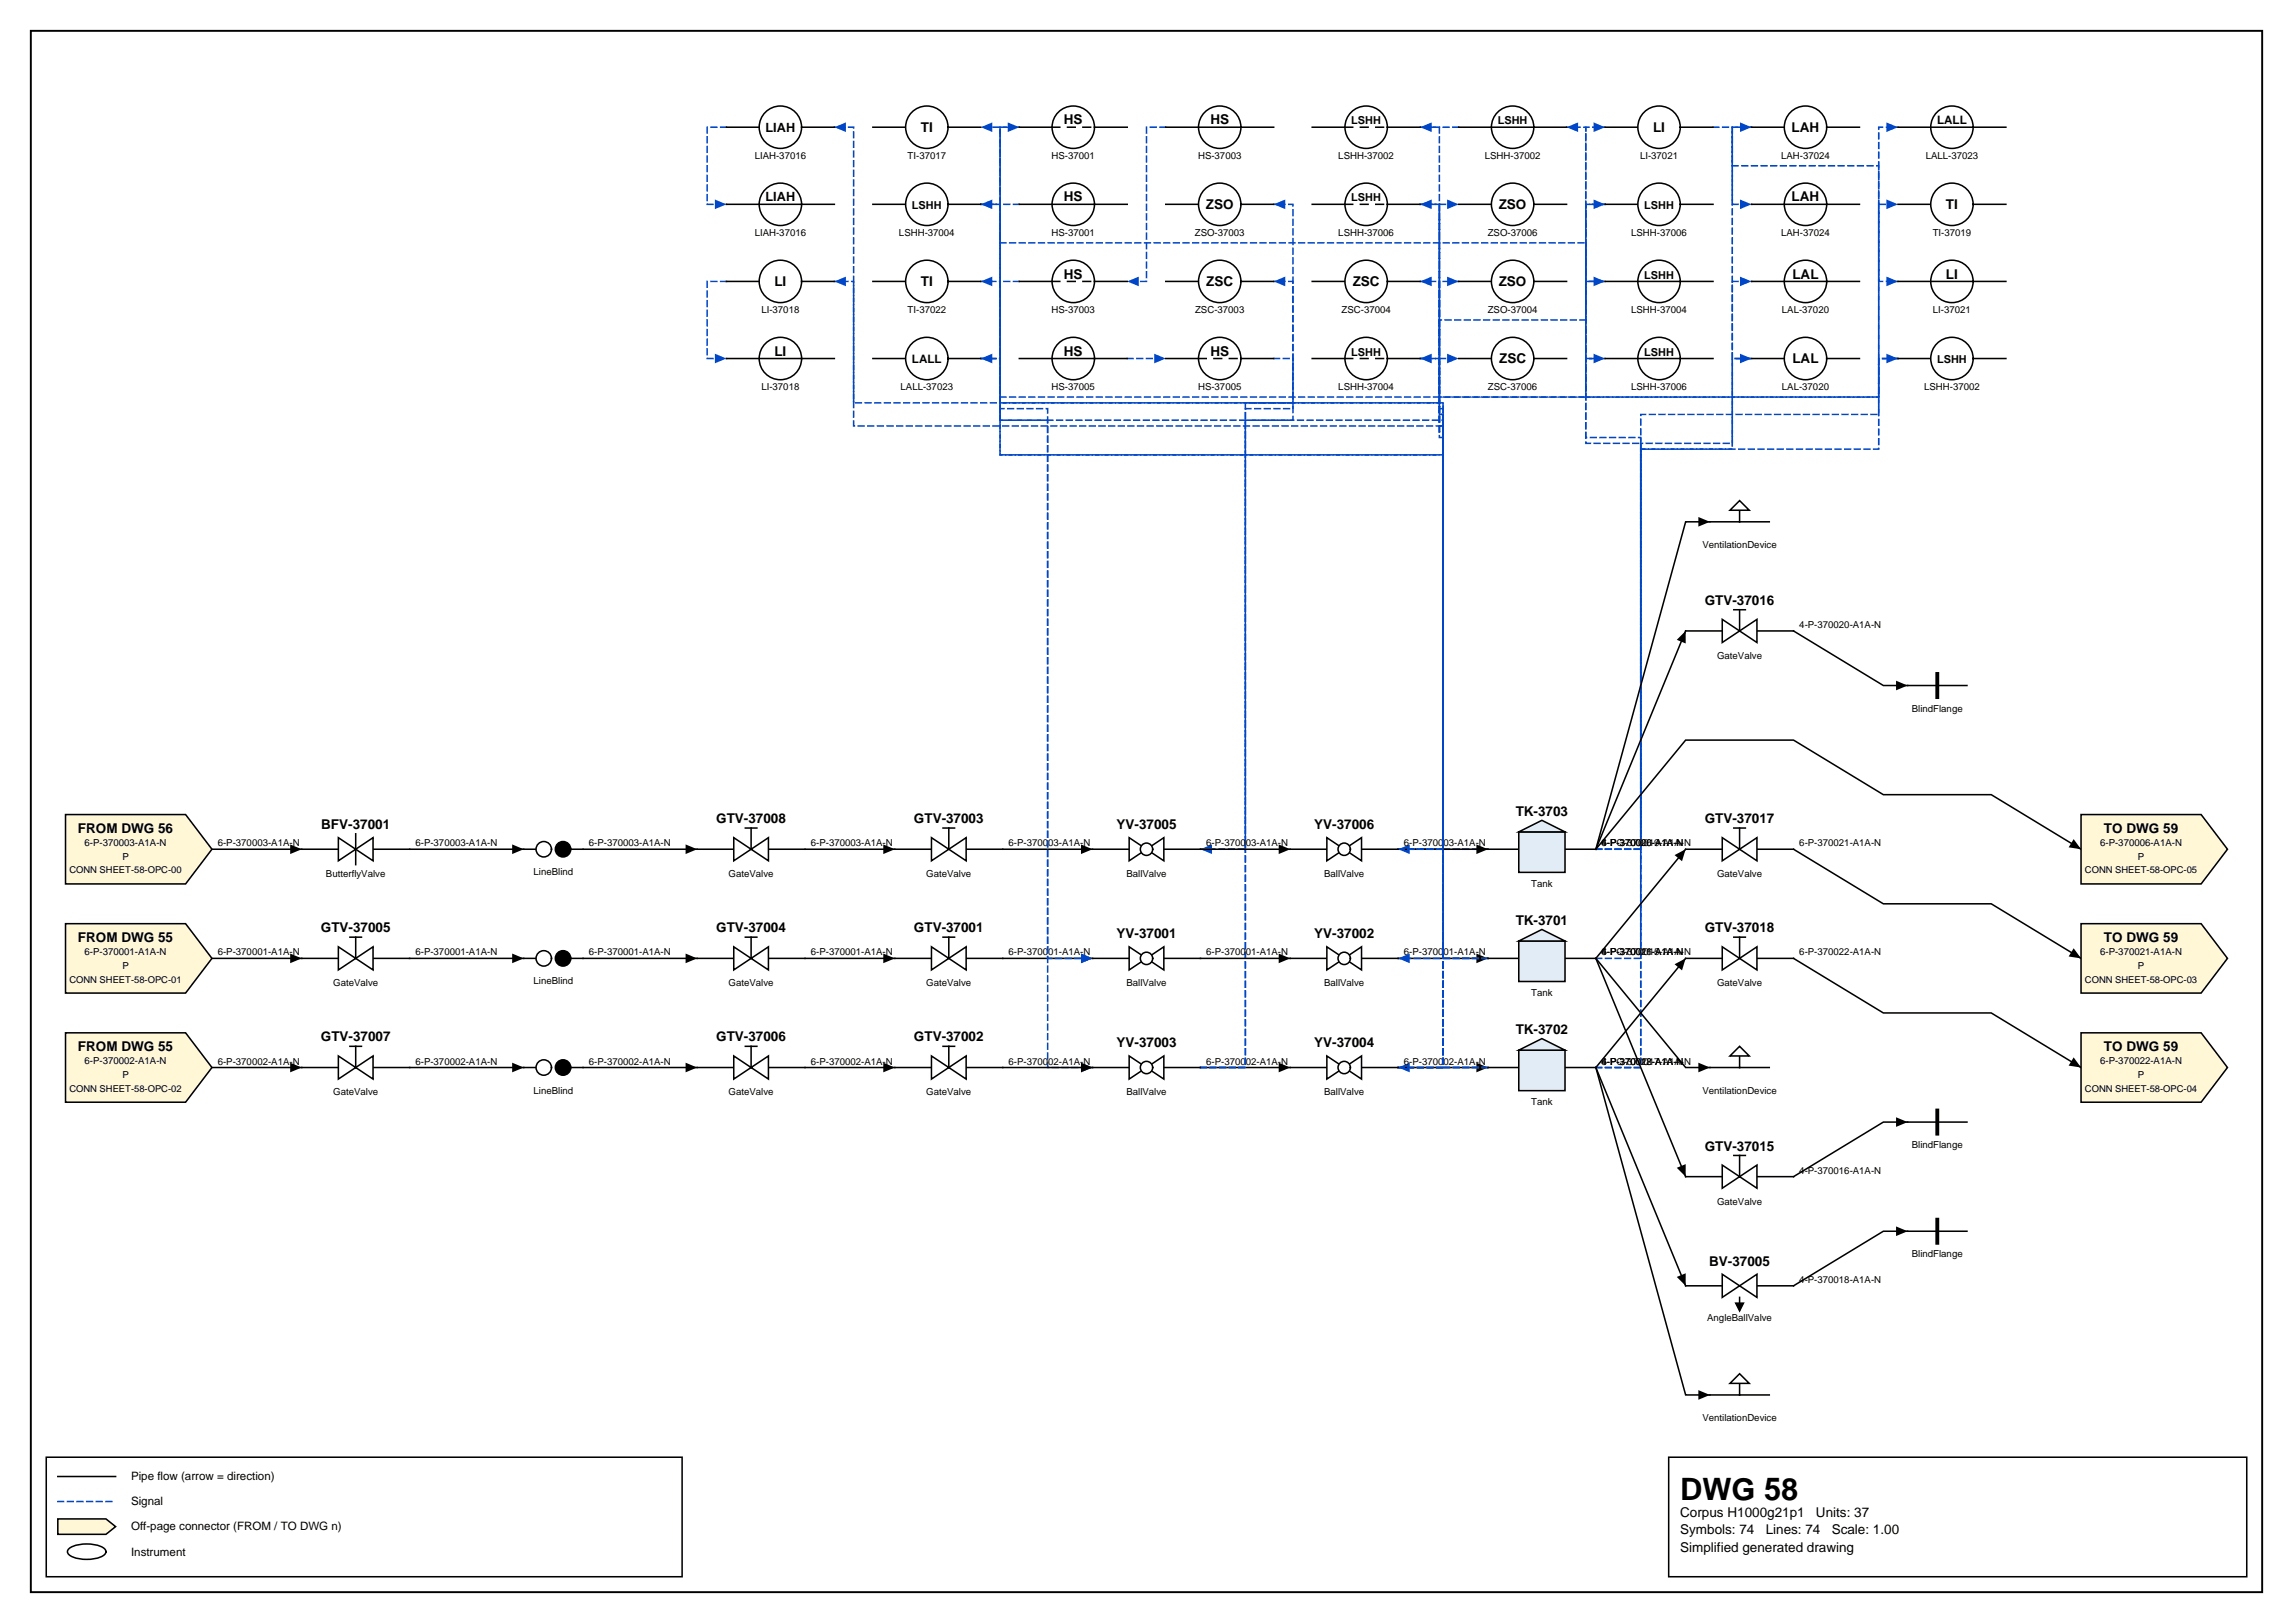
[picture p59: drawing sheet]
<svg xmlns="http://www.w3.org/2000/svg" width="420mm" height="297mm" viewBox="0 0 420 297" stroke-linecap="round" stroke-linejoin="round" font-family="sans-serif">
<defs><g id="words">
<text font-size="5.6" x="307.6" y="274.5">DWG 58</text>
<g font-size="2.5">
<text x="194.8" y="22.8">HS</text>
<text x="221.6" y="22.8">HS</text>
<text x="168.6" y="24.1">TI</text>
<text x="302.6" y="24.1">LI</text>
<text x="328" y="24.1">LAH</text>
<text x="194.8" y="36.9">HS</text>
<text x="220.8" y="38.3">ZSO</text>
<text x="274.4" y="38.3">ZSO</text>
<text x="328" y="36.9">LAH</text>
<text x="356.3" y="38.3">TI</text>
<text x="141.8" y="52.4">LI</text>
<text x="168.6" y="52.4">TI</text>
<text x="194.8" y="51">HS</text>
<text x="220.8" y="52.4">ZSC</text>
<text x="247.6" y="52.4">ZSC</text>
<text x="274.4" y="52.4">ZSO</text>
<text x="328.2" y="51">LAL</text>
<text x="356.3" y="51">LI</text>
<text x="141.8" y="65.1">LI</text>
<text x="194.8" y="65.1">HS</text>
<text x="221.6" y="65.1">HS</text>
<text x="274.5" y="66.5">ZSC</text>
<text x="328.2" y="66.5">LAL</text>
<text x="312.1" y="110.7">GTV-37016</text>
<text x="277.5" y="149.3">TK-3703</text>
<text x="14.3" y="152.5">FROM DWG 56</text>
<text x="58.8" y="151.7">BFV-37001</text>
<text x="131.1" y="150.7">GTV-37008</text>
<text x="167.3" y="150.7">GTV-37003</text>
<text x="204.4" y="151.7">YV-37005</text>
<text x="240.6" y="151.7">YV-37006</text>
<text x="312.1" y="150.7">GTV-37017</text>
<text x="385.2" y="152.5">TO DWG 59</text>
<text x="14.3" y="172.5">FROM DWG 55</text>
<text x="58.7" y="170.6">GTV-37005</text>
<text x="131.1" y="170.6">GTV-37004</text>
<text x="167.3" y="170.6">GTV-37001</text>
<text x="204.4" y="171.7">YV-37001</text>
<text x="240.6" y="171.7">YV-37002</text>
<text x="277.5" y="169.2">TK-3701</text>
<text x="312.1" y="170.6">GTV-37018</text>
<text x="385.2" y="172.5">TO DWG 59</text>
<text x="58.7" y="190.6">GTV-37007</text>
<text x="131.1" y="190.6">GTV-37006</text>
<text x="167.3" y="190.6">GTV-37002</text>
<text x="204.4" y="191.7">YV-37003</text>
<text x="240.6" y="191.7">YV-37004</text>
<text x="277.5" y="189.2">TK-3702</text>
<text x="14.3" y="192.4">FROM DWG 55</text>
<text x="385.2" y="192.4">TO DWG 59</text>
<text x="312.1" y="210.6">GTV-37015</text>
<text x="312.9" y="231.6">BV-37005</text>
<text x="307.6" y="277.6">Corpus H1000g21p1</text>
<text x="307.6" y="280.8">Symbols: 74</text>
<text x="323.3" y="280.8">Lines: 74</text>
<text x="332.5" y="277.6">Units: 37</text>
<text x="335.3" y="280.8">Scale: 1.00</text>
<text x="307.6" y="284">Simplified generated drawing</text>
</g>
<g font-size="2.3">
<text x="140.2" y="24.1">LIAH</text>
<text x="140.2" y="36.9">LIAH</text>
</g>
<g font-size="2.1">
<text x="354.6" y="22.8">LALL</text>
<text x="167" y="66.5">LALL</text>
<text x="24" y="270.9">Pipe flow (arrow = direction)</text>
<text x="24" y="275.5">Signal</text>
<text x="24" y="280.1">Off-page connector (FROM / TO DWG n)</text>
<text x="24" y="284.7">Instrument</text>
</g>
<g font-size="2">
<text x="247.4" y="22.8">LSHH</text>
<text x="274.2" y="22.8">LSHH</text>
<text x="167" y="38.3">LSHH</text>
<text x="247.4" y="36.9">LSHH</text>
<text x="301" y="38.3">LSHH</text>
<text x="301" y="51">LSHH</text>
<text x="247.4" y="65.1">LSHH</text>
<text x="301" y="65.1">LSHH</text>
<text x="354.6" y="66.5">LSHH</text>
</g>
<g font-size="1.8">
<text x="138.2" y="29.1">LIAH-37016</text>
<text x="166.2" y="29.1">TI-37017</text>
<text x="192.5" y="29.1">HS-37001</text>
<text x="219.3" y="29.1">HS-37003</text>
<text x="245" y="29.1">LSHH-37002</text>
<text x="271.8" y="29.1">LSHH-37002</text>
<text x="300.3" y="29.1">LI-37021</text>
<text x="326.1" y="29.1">LAH-37024</text>
<text x="352.6" y="29.1">LALL-37023</text>
<text x="138.2" y="43.2">LIAH-37016</text>
<text x="164.6" y="43.2">LSHH-37004</text>
<text x="192.5" y="43.2">HS-37001</text>
<text x="218.8" y="43.2">ZSO-37003</text>
<text x="245" y="43.2">LSHH-37006</text>
<text x="272.4" y="43.2">ZSO-37006</text>
<text x="298.6" y="43.2">LSHH-37006</text>
<text x="326.1" y="43.2">LAH-37024</text>
<text x="353.8" y="43.2">TI-37019</text>
<text x="139.4" y="57.3">LI-37018</text>
<text x="166.2" y="57.3">TI-37022</text>
<text x="192.5" y="57.3">HS-37003</text>
<text x="218.8" y="57.3">ZSC-37003</text>
<text x="245.6" y="57.3">ZSC-37004</text>
<text x="272.4" y="57.3">ZSO-37004</text>
<text x="298.6" y="57.3">LSHH-37004</text>
<text x="326.2" y="57.3">LAL-37020</text>
<text x="353.9" y="57.3">LI-37021</text>
<text x="139.4" y="71.4">LI-37018</text>
<text x="164.9" y="71.4">LALL-37023</text>
<text x="192.5" y="71.4">HS-37005</text>
<text x="219.3" y="71.4">HS-37005</text>
<text x="245" y="71.4">LSHH-37004</text>
<text x="272.4" y="71.4">ZSC-37006</text>
<text x="298.6" y="71.4">LSHH-37006</text>
<text x="326.2" y="71.4">LAL-37020</text>
<text x="352.3" y="71.4">LSHH-37002</text>
<text x="311.7" y="100.3">VentilationDevice</text>
<text x="329.4" y="114.9">4-P-370020-A1A-N</text>
<text x="314.4" y="120.6">GateValve</text>
<text x="350" y="130.2">BlindFlange</text>
<text x="15.5" y="154.8">6-P-370003-A1A-N</text>
<text x="39.9" y="154.9">6-P-370003-A1A-N</text>
<text x="76.1" y="154.9">6-P-370003-A1A-N</text>
<text x="107.8" y="154.9">6-P-370003-A1A-N</text>
<text x="148.4" y="154.9">6-P-370003-A1A-N</text>
<text x="184.6" y="154.9">6-P-370003-A1A-N</text>
<text x="220.8" y="154.9">6-P-370003-A1A-N</text>
<text x="257" y="154.9">6-P-370003-A1A-N</text>
<text x="293.2" y="154.9">4-PG-370019-A1A-N</text>
<text x="293.2" y="154.9">6-P-370006-A1A-N</text>
<text x="293.2" y="154.9">4-P-370020-A1A-N</text>
<text x="329.4" y="154.9">6-P-370021-A1A-N</text>
<text x="384.5" y="154.8">6-P-370006-A1A-N</text>
<text x="22.4" y="157.3">P</text>
<text x="59.7" y="160.5">ButterflyValve</text>
<text x="97.7" y="160.2">LineBlind</text>
<text x="133.4" y="160.5">GateValve</text>
<text x="169.6" y="160.5">GateValve</text>
<text x="206.2" y="160.5">BallValve</text>
<text x="242.4" y="160.5">BallValve</text>
<text x="314.4" y="160.5">GateValve</text>
<text x="391.4" y="157.3">P</text>
<text x="280.3" y="162.3">Tank</text>
<text x="15.5" y="174.7">6-P-370001-A1A-N</text>
<text x="22.4" y="177.3">P</text>
<text x="39.9" y="174.9">6-P-370001-A1A-N</text>
<text x="76.1" y="174.9">6-P-370001-A1A-N</text>
<text x="107.8" y="174.9">6-P-370001-A1A-N</text>
<text x="148.4" y="174.9">6-P-370001-A1A-N</text>
<text x="184.6" y="174.9">6-P-370001-A1A-N</text>
<text x="220.8" y="174.9">6-P-370001-A1A-N</text>
<text x="257" y="174.9">6-P-370001-A1A-N</text>
<text x="293.2" y="174.9">4-PG-370015-A1A-N</text>
<text x="293.2" y="174.9">4-P-370016-A1A-N</text>
<text x="293.2" y="174.9">6-P-370021-A1A-N</text>
<text x="329.4" y="174.9">6-P-370022-A1A-N</text>
<text x="384.5" y="174.7">6-P-370021-A1A-N</text>
<text x="391.4" y="177.3">P</text>
<text x="61" y="180.5">GateValve</text>
<text x="97.7" y="180.2">LineBlind</text>
<text x="133.4" y="180.5">GateValve</text>
<text x="169.6" y="180.5">GateValve</text>
<text x="206.2" y="180.5">BallValve</text>
<text x="242.4" y="180.5">BallValve</text>
<text x="280.3" y="182.3">Tank</text>
<text x="314.4" y="180.5">GateValve</text>
<text x="15.5" y="194.7">6-P-370002-A1A-N</text>
<text x="22.4" y="197.3">P</text>
<text x="39.9" y="194.8">6-P-370002-A1A-N</text>
<text x="76.1" y="194.8">6-P-370002-A1A-N</text>
<text x="107.8" y="194.8">6-P-370002-A1A-N</text>
<text x="148.4" y="194.8">6-P-370002-A1A-N</text>
<text x="184.6" y="194.8">6-P-370002-A1A-N</text>
<text x="220.8" y="194.8">6-P-370002-A1A-N</text>
<text x="257" y="194.8">6-P-370002-A1A-N</text>
<text x="293.2" y="194.8">4-PG-370017-A1A-N</text>
<text x="293.2" y="194.8">6-P-370022-A1A-N</text>
<text x="293.2" y="194.8">4-P-370018-A1A-N</text>
<text x="384.5" y="194.7">6-P-370022-A1A-N</text>
<text x="391.4" y="197.3">P</text>
<text x="61" y="200.5">GateValve</text>
<text x="97.7" y="200.1">LineBlind</text>
<text x="133.4" y="200.5">GateValve</text>
<text x="169.6" y="200.5">GateValve</text>
<text x="206.2" y="200.5">BallValve</text>
<text x="242.4" y="200.5">BallValve</text>
<text x="280.3" y="202.3">Tank</text>
<text x="311.7" y="200.1">VentilationDevice</text>
<text x="329.4" y="214.8">4-P-370016-A1A-N</text>
<text x="350" y="210.1">BlindFlange</text>
<text x="314.4" y="220.5">GateValve</text>
<text x="350" y="230.1">BlindFlange</text>
<text x="329.4" y="234.8">4-P-370018-A1A-N</text>
<text x="312.6" y="241.9">AngleBallValve</text>
<text x="311.7" y="260.1">VentilationDevice</text>
</g>
<g font-size="1.7">
<text x="12.7" y="159.9">CONN SHEET-58-OPC-00</text>
<text x="381.7" y="159.9">CONN SHEET-58-OPC-05</text>
<text x="12.7" y="179.8">CONN SHEET-58-OPC-01</text>
<text x="381.7" y="179.8">CONN SHEET-58-OPC-03</text>
<text x="12.7" y="199.8">CONN SHEET-58-OPC-02</text>
<text x="381.7" y="199.8">CONN SHEET-58-OPC-04</text>
</g>
</g></defs>
<path d="M5.6 5.6h408.6v285.8h-408.6z" fill="none" stroke="#000" stroke-width=".35"/>
<path d="M8.5 266.7h116.4v21.9h-116.4zM10.6 270.2h10.6M305.5 266.7h105.8v21.9h-105.8z" fill="none" stroke="#000" stroke-width=".28"/>
<path d="M10.6 274.8h10.6" fill="none" stroke="#0046c8" stroke-width=".28" stroke-dasharray="1.1 .7"/>
<path d="M10.6 278h8.8l1.8 1.4-1.8 1.4h-8.8z" fill="#fff7d6" stroke="#000" stroke-width=".28"/>
<path d="M183.6 175.4h16.4M12.7 283.4a6.7 6.7 0 0 1 6.3 0 .72 .72 0 0 1 0 1.2 6.7 6.7 0 0 1-6.3 0 .72 .72 0 0 1 0-1.2z" fill="none" stroke="#000" stroke-width=".28"/>
<path d="M197.9 174.5l2.1 .9-2.1 .9z" fill="#000"/>
<path d="M293.9 37.4h-3.6v28.2h3.6" fill="none" stroke="#0046c8" stroke-width=".28" stroke-dasharray="1.1 .7"/>
<path d="M291.7 64.7l2.2 .9-2.2 .9z" fill="#0046c8"/>
<path d="M313.6 23.3h3.5v7h26.9v21.2h3.5" fill="none" stroke="#0046c8" stroke-width=".28" stroke-dasharray="1.1 .7"/>
<path d="M345.4 50.6l2.1 .9-2.1 .9z" fill="#0046c8"/>
<path d="M219.8 195.4h16.4" fill="none" stroke="#000" stroke-width=".28"/>
<path d="M234.1 194.5l2.1 .9-2.1 .9z" fill="#000"/>
<path d="M219.8 195.4h8.2v-121.7h8.7v-22.2h-3.5" fill="none" stroke="#0046c8" stroke-width=".28" stroke-dasharray="1.1 .7"/>
<path d="M233.2 51.5l2.1-.9v1.8z" fill="#0046c8"/>
<path d="M219.8 195.4h8.2v-120.6h8.7v-37.4h-3.5" fill="none" stroke="#0046c8" stroke-width=".28" stroke-dasharray="1.1 .7"/>
<path d="M233.2 37.4l2.1-.9v1.8z" fill="#0046c8"/>
<path d="M320.7 65.6h-3.6v-14.1h3.6" fill="none" stroke="#0046c8" stroke-width=".28" stroke-dasharray="1.1 .7"/>
<path d="M318.6 50.6l2.1 .9-2.1 .9z" fill="#0046c8"/>
<path d="M183.6 155.4h16.4" fill="none" stroke="#000" stroke-width=".28"/>
<path d="M197.9 154.5l2.1 .9-2.1 .9z" fill="#000"/>
<path d="M260 65.6h3.5v10.2h.7v119.6h-8.2" fill="none" stroke="#0046c8" stroke-width=".28" stroke-dasharray="1.1 .7"/>
<path d="M256 195.4l2.1-.9v1.8z" fill="#0046c8"/>
<path d="M233.2 65.6h3.5v11.3h-8.7v78.5h-8.2" fill="none" stroke="#0046c8" stroke-width=".28" stroke-dasharray="1.1 .7"/>
<path d="M219.8 155.4l2.1-.9v1.8z" fill="#0046c8"/>
<path d="M267.1 23.3h-7.1" fill="none" stroke="#0046c8" stroke-width=".28" stroke-dasharray="1.1 .7"/>
<path d="M260 23.3l2.1-.9v1.8z" fill="#0046c8"/>
<path d="M320.7 23.3h-3.6v14.1h3.6" fill="none" stroke="#0046c8" stroke-width=".28" stroke-dasharray="1.1 .7"/>
<path d="M318.6 36.5l2.1 .9-2.1 .9z" fill="#0046c8"/>
<path d="M147.4 175.4h16.4" fill="none" stroke="#000" stroke-width=".28"/>
<path d="M161.7 174.5l2.1 .9-2.1 .9z" fill="#000"/>
<path d="M347.5 65.6h-3.5v7.1h-53.7v-49.4h-3.5" fill="none" stroke="#0046c8" stroke-width=".28" stroke-dasharray="1.1 .7"/>
<path d="M286.8 23.3l2.1-.9v1.8z" fill="#0046c8"/>
<path d="M219.8 155.4h16.4M256 175.4h16.4" fill="none" stroke="#000" stroke-width=".28"/>
<path d="M234.1 154.5l2.1 .9-2.1 .9zM270.3 174.5l2.1 .9-2.1 .9z" fill="#000"/>
<path d="M260 37.4h3.5v40.6h.7v77.4h-8.2" fill="none" stroke="#0046c8" stroke-width=".28" stroke-dasharray="1.1 .7"/>
<path d="M256 155.4l2.1-.9v1.8z" fill="#0046c8"/>
<path d="M256 195.4h8.2v-116.4h-.7v-27.5h-3.5" fill="none" stroke="#0046c8" stroke-width=".28" stroke-dasharray="1.1 .7"/>
<path d="M260 51.5l2.1-.9v1.8z" fill="#0046c8"/>
<path d="M256 195.4h16.4" fill="none" stroke="#000" stroke-width=".28"/>
<path d="M270.3 194.5l2.1 .9-2.1 .9z" fill="#000"/>
<path d="M256 195.4h8.2v-115.3h-.7v-28.6h3.6" fill="none" stroke="#0046c8" stroke-width=".28" stroke-dasharray="1.1 .7"/>
<path d="M264.9 50.6l2.2 .9-2.2 .9z" fill="#0046c8"/>
<path d="M219.8 175.4h16.4M147.4 195.4h16.4" fill="none" stroke="#000" stroke-width=".28"/>
<path d="M234.1 174.5l2.1 .9-2.1 .9zM161.7 194.5l2.1 .9-2.1 .9z" fill="#000"/>
<path d="M179.6 65.6h3.5v7.1h160.9v-49.4h3.5" fill="none" stroke="#0046c8" stroke-width=".28" stroke-dasharray="1.1 .7"/>
<path d="M345.4 22.4l2.1 .9-2.1 .9z" fill="#0046c8"/>
<path d="M213.4 23.3h-3.5v28.2h-3.5" fill="none" stroke="#0046c8" stroke-width=".28" stroke-dasharray="1.1 .7"/>
<path d="M206.4 51.5l2.1-.9v1.8z" fill="#0046c8"/>
<path d="M75 155.4h20.9M106.8 195.4h20.8" fill="none" stroke="#000" stroke-width=".28"/>
<path d="M93.8 154.5l2.1 .9-2.1 .9zM125.5 194.5l2.1 .9-2.1 .9z" fill="#000"/>
<path d="M292.2 195.4h8.2v-114.3h16.7v-15.5h3.6" fill="none" stroke="#0046c8" stroke-width=".28" stroke-dasharray="1.1 .7"/>
<path d="M318.6 64.7l2.1 .9-2.1 .9z" fill="#0046c8"/>
<path d="M292.2 195.4l16.4 59.9h4.5" fill="none" stroke="#000" stroke-width=".28"/>
<path d="M310.9 254.4l2.2 .9-2.2 .9z" fill="#000"/>
<path d="M292.2 195.4h8.2v-113.2h43.6v-44.8h3.5" fill="none" stroke="#0046c8" stroke-width=".28" stroke-dasharray="1.1 .7"/>
<path d="M345.4 36.5l2.1 .9-2.1 .9z" fill="#0046c8"/>
<path d="M272.4 195.4h-8.2v-112.1h-81.1v-45.9h-3.5" fill="none" stroke="#0046c8" stroke-width=".28" stroke-dasharray="1.1 .7"/>
<path d="M179.6 37.4l2.1-.9v1.8z" fill="#0046c8"/>
<path d="M308.6 175.4l-16.4 20 16.4 39.9" fill="none" stroke="#000" stroke-width=".28"/>
<path d="M306.6 176.5l2-1.1-.7 2.2zM307 233.7l1.6-.7v2.3z" fill="#000"/>
<path d="M272.4 195.4h-8.2v-121.7h-107.9v-22.2h-3.5" fill="none" stroke="#0046c8" stroke-width=".28" stroke-dasharray="1.1 .7"/>
<path d="M152.8 51.5l2.1-.9v1.8z" fill="#0046c8"/>
<path d="M179.6 37.4h3.5v7h107.2v7.1h3.6" fill="none" stroke="#0046c8" stroke-width=".28" stroke-dasharray="1.1 .7"/>
<path d="M291.7 50.6l2.2 .9-2.2 .9z" fill="#0046c8"/>
<path d="M75 195.4h20.9" fill="none" stroke="#000" stroke-width=".28"/>
<path d="M93.8 194.5l2.1 .9-2.1 .9z" fill="#000"/>
<path d="M206.4 65.6h7" fill="none" stroke="#0046c8" stroke-width=".28" stroke-dasharray="1.1 .7"/>
<path d="M211.3 64.7l2.1 .9-2.1 .9z" fill="#0046c8"/>
<path d="M186.6 51.5h-3.5v23.3h8.7v120.6h8.2" fill="none" stroke="#0046c8" stroke-width=".28" stroke-dasharray="1.1 .7"/>
<path d="M197.9 194.5l2.1 .9-2.1 .9z" fill="#0046c8"/>
<path d="M292.2 175.4h8.2v-99.6h43.6v-10.2h3.5" fill="none" stroke="#0046c8" stroke-width=".28" stroke-dasharray="1.1 .7"/>
<path d="M345.4 64.7l2.1 .9-2.1 .9z" fill="#0046c8"/>
<path d="M272.4 175.4h-8.2v-98.5h-81.1v-53.6h-3.5" fill="none" stroke="#0046c8" stroke-width=".28" stroke-dasharray="1.1 .7"/>
<path d="M179.6 23.3l2.1-.9v1.8z" fill="#0046c8"/>
<path d="M308.6 155.4l-16.4 20M292.2 175.4l16.4 20h4.5M292.2 175.4l16.4 39.9" fill="none" stroke="#000" stroke-width=".28"/>
<path d="M306.6 156.5l2-1.1-.7 2.2zM310.9 194.5l2.2 .9-2.2 .9zM307 213.7l1.6-.6v2.2z" fill="#000"/>
<path d="M272.4 175.4h-8.2v-97.4h-107.9v-54.7h-3.5" fill="none" stroke="#0046c8" stroke-width=".28" stroke-dasharray="1.1 .7"/>
<path d="M152.8 23.3l2.1-.9v1.8z" fill="#0046c8"/>
<path d="M328.4 175.4l16.4 10h19.8l16.4 10" fill="none" stroke="#000" stroke-width=".28"/>
<path d="M379.6 193.5l1.4 1.9-2.3-.4z" fill="#000"/>
<path d="M293.9 65.6h-3.6v7.1h-26.8v-35.3h-3.5" fill="none" stroke="#0046c8" stroke-width=".28" stroke-dasharray="1.1 .7"/>
<path d="M260 37.4l2.1-.9v1.8z" fill="#0046c8"/>
<path d="M293.9 51.5h-3.6v7.1h-26.8v7h-3.5" fill="none" stroke="#0046c8" stroke-width=".28" stroke-dasharray="1.1 .7"/>
<path d="M260 65.6l2.1-.9v1.8z" fill="#0046c8"/>
<path d="M38.8 155.4h16.4M38.8 175.4h16.4M106.8 175.4h20.8" fill="none" stroke="#000" stroke-width=".28"/>
<path d="M53.1 154.5l2.1 .9-2.1 .9zM53.1 174.5l2.1 .9-2.1 .9zM125.5 174.5l2.1 .9-2.1 .9z" fill="#000"/>
<path d="M260 23.3h3.5v55.7h.7v96.4h-8.2" fill="none" stroke="#0046c8" stroke-width=".28" stroke-dasharray="1.1 .7"/>
<path d="M256 175.4l2.1-.9v1.8z" fill="#0046c8"/>
<path d="M292.2 155.4h8.2v-75.3h-10.1v-42.7h3.6" fill="none" stroke="#0046c8" stroke-width=".28" stroke-dasharray="1.1 .7"/>
<path d="M291.7 36.5l2.2 .9-2.2 .9z" fill="#0046c8"/>
<path d="M292.2 155.4h8.2v-74.3h-10.1v-57.8h3.6" fill="none" stroke="#0046c8" stroke-width=".28" stroke-dasharray="1.1 .7"/>
<path d="M291.7 22.4l2.2 .9-2.2 .9z" fill="#0046c8"/>
<path d="M292.2 155.4h8.2v-73.2h16.7v-58.9h3.6" fill="none" stroke="#0046c8" stroke-width=".28" stroke-dasharray="1.1 .7"/>
<path d="M318.6 22.4l2.1 .9-2.1 .9z" fill="#0046c8"/>
<path d="M313.1 95.5h-4.5l-16.4 59.9 16.4-19.9h19.8l16.4 9.9h19.8l16.4 10" fill="none" stroke="#000" stroke-width=".28"/>
<path d="M310.9 94.6l2.2 .9-2.2 .9zM379.6 153.6l1.4 1.8-2.3-.3z" fill="#000"/>
<path d="M272.4 155.4h-8.2v-72.1h-81.1v-17.7h-3.5" fill="none" stroke="#0046c8" stroke-width=".28" stroke-dasharray="1.1 .7"/>
<path d="M179.6 65.6l2.1-.9v1.8z" fill="#0046c8"/>
<path d="M272.4 155.4h-8.2v-81.7h-81.1v-22.2h-3.5" fill="none" stroke="#0046c8" stroke-width=".28" stroke-dasharray="1.1 .7"/>
<path d="M179.6 51.5l2.1-.9v1.8z" fill="#0046c8"/>
<path d="M308.6 115.5l-16.4 39.9M75 175.4h20.9M38.8 195.4h16.4" fill="none" stroke="#000" stroke-width=".28"/>
<path d="M308.6 115.5v2.3l-1.6-.7zM93.8 174.5l2.1 .9-2.1 .9zM53.1 194.5l2.1 .9-2.1 .9z" fill="#000"/>
<path d="M186.6 37.4h-3.5v-14.1h3.5" fill="none" stroke="#0046c8" stroke-width=".28" stroke-dasharray="1.1 .7"/>
<path d="M184.5 22.4l2.1 .9-2.1 .9z" fill="#0046c8"/>
<path d="M256 155.4h16.4M183.6 195.4h16.4M349.2 205.4h-4.4l-16.4 9.9M349.2 225.3h-4.4l-16.4 10" fill="none" stroke="#000" stroke-width=".28"/>
<path d="M270.3 154.5l2.1 .9-2.1 .9zM197.9 194.5l2.1 .9-2.1 .9zM347.1 204.5l2.1 .9-2.1 .8zM347.1 224.5l2.1 .8-2.1 .9z" fill="#000"/>
<path d="M256 155.4h8.2v-80.6h-.7v-9.2h3.6" fill="none" stroke="#0046c8" stroke-width=".28" stroke-dasharray="1.1 .7"/>
<path d="M264.9 64.7l2.2 .9-2.2 .9z" fill="#0046c8"/>
<path d="M256 155.4h8.2v-79.6h-.7v-38.4h3.6" fill="none" stroke="#0046c8" stroke-width=".28" stroke-dasharray="1.1 .7"/>
<path d="M264.9 36.5l2.2 .9-2.2 .9z" fill="#0046c8"/>
<path d="M328.4 155.4l16.4 10h19.8l16.4 10" fill="none" stroke="#000" stroke-width=".28"/>
<path d="M379.6 173.5l1.4 1.9-2.3-.3z" fill="#000"/>
<path d="M133 51.5h-3.5v14.1h3.5" fill="none" stroke="#0046c8" stroke-width=".28" stroke-dasharray="1.1 .7"/>
<path d="M130.9 64.7l2.1 .9-2.1 .9z" fill="#0046c8"/>
<path d="M328.4 115.5l16.4 10h4.4M106.8 155.4h20.8M147.4 155.4h16.4" fill="none" stroke="#000" stroke-width=".28"/>
<path d="M347.1 124.6l2.1 .9-2.1 .8zM125.5 154.5l2.1 .9-2.1 .9zM161.7 154.5l2.1 .9-2.1 .9z" fill="#000"/>
<path d="M186.6 23.3h-3.5v53.6h8.7v98.5h8.2" fill="none" stroke="#0046c8" stroke-width=".28" stroke-dasharray="1.1 .7"/>
<path d="M197.9 174.5l2.1 .9-2.1 .9z" fill="#0046c8"/>
<path d="M133 23.3h-3.5v14.1h3.5" fill="none" stroke="#0046c8" stroke-width=".28" stroke-dasharray="1.1 .7"/>
<path d="M130.9 36.5l2.1 .9-2.1 .9z" fill="#0046c8"/>
<path d="M163.8 175.4h6.7M176.9 175.4h6.7" fill="none" stroke="#000" stroke-width=".28"/>
<path d="M170.5 173.3l6.4 4.2v-4.2l-6.4 4.2z" fill="#fff" stroke="#000" stroke-width=".28"/>
<path d="M293.9 37.4h6M307.6 37.4h6M172.6 171.5h2.2M173.7 171.5v3.9" fill="none" stroke="#000" stroke-width=".28"/>
<circle cx="303.7" cy="37.4" r="3.9" fill="#fff" stroke="#000" stroke-width=".28"/>
<path d="M293.9 23.3h6M307.6 23.3h6" fill="none" stroke="#000" stroke-width=".28"/>
<circle cx="303.7" cy="23.3" r="3.9" fill="#fff" stroke="#000" stroke-width=".28"/>
<path d="M200 195.4h6.7M213.1 195.4h6.7" fill="none" stroke="#000" stroke-width=".28"/>
<g fill="#fff" stroke="#000" stroke-width=".28">
<path d="M206.7 193.3l6.4 4.2v-4.2l-6.4 4.2z"/>
<circle cx="209.9" cy="195.4" r="1.13"/>
</g>
<path d="M320.7 65.6h6M334.4 65.6h6" fill="none" stroke="#000" stroke-width=".28"/>
<circle cx="330.6" cy="65.6" r="3.9" fill="#fff" stroke="#000" stroke-width=".28"/>
<path d="M163.8 155.4h6.7M176.9 155.4h6.7" fill="none" stroke="#000" stroke-width=".28"/>
<path d="M170.5 153.3l6.4 4.2v-4.2l-6.4 4.2z" fill="#fff" stroke="#000" stroke-width=".28"/>
<path d="M320.7 51.5h6M334.4 51.5h6M172.6 151.5h2.2M173.7 151.5v3.9" fill="none" stroke="#000" stroke-width=".28"/>
<circle cx="330.6" cy="51.5" r="3.9" fill="#fff" stroke="#000" stroke-width=".28"/>
<path d="M320.7 37.4h6M334.4 37.4h6M326.7 51.5h7.7" fill="none" stroke="#000" stroke-width=".28"/>
<circle cx="330.6" cy="37.4" r="3.9" fill="#fff" stroke="#000" stroke-width=".28"/>
<path d="M326.7 37.4h7.7M240.2 65.6h6M254 65.6h6" fill="none" stroke="#000" stroke-width=".28"/>
<circle cx="250.1" cy="65.6" r="3.9" fill="#fff" stroke="#000" stroke-width=".28"/>
<path d="M213.4 65.6h6M227.2 65.6h6M246.2 65.6h1.4M249.1 65.6h1.4M251.9 65.6h1.4" fill="none" stroke="#000" stroke-width=".28"/>
<circle cx="223.3" cy="65.6" r="3.9" fill="#fff" stroke="#000" stroke-width=".28"/>
<path d="M267.1 23.3h5.9M280.8 23.3h6M219.4 65.6h1.4M222.2 65.6h1.5M225.1 65.6h1.4" fill="none" stroke="#000" stroke-width=".28"/>
<circle cx="276.9" cy="23.3" r="3.9" fill="#fff" stroke="#000" stroke-width=".28"/>
<path d="M273 23.3h7.8M320.7 23.3h6M334.4 23.3h6" fill="none" stroke="#000" stroke-width=".28"/>
<circle cx="330.6" cy="23.3" r="3.9" fill="#fff" stroke="#000" stroke-width=".28"/>
<path d="M127.6 175.4h6.7M140.7 175.4h6.7" fill="none" stroke="#000" stroke-width=".28"/>
<path d="M134.3 173.3l6.4 4.2v-4.2l-6.4 4.2z" fill="#fff" stroke="#000" stroke-width=".28"/>
<path d="M347.5 65.6h6M361.2 65.6h6M136.5 171.5h2.1M137.5 171.5v3.9" fill="none" stroke="#000" stroke-width=".28"/>
<circle cx="357.4" cy="65.6" r="3.9" fill="#fff" stroke="#000" stroke-width=".28"/>
<path d="M313.1 255.3h10.8M318.5 253.2v2.1" fill="none" stroke="#000" stroke-width=".28"/>
<path d="M316.7 253.2l1.8-1.8 1.8 1.8z" fill="#fff" stroke="#000" stroke-width=".28"/>
<path d="M236.2 175.4h6.7M249.3 175.4h6.7" fill="none" stroke="#000" stroke-width=".28"/>
<g fill="#fff" stroke="#000" stroke-width=".28">
<path d="M242.9 173.3l6.4 4.2v-4.2l-6.4 4.2z"/>
<circle cx="246.1" cy="175.4" r="1.13"/>
</g>
<path d="M347.5 51.5h6M361.2 51.5h6" fill="none" stroke="#000" stroke-width=".28"/>
<circle cx="357.4" cy="51.5" r="3.9" fill="#fff" stroke="#000" stroke-width=".28"/>
<path d="M353.5 51.5h7.7M313.1 95.5h10.8M318.5 93.4v2.1" fill="none" stroke="#000" stroke-width=".28"/>
<path d="M318.5 91.6l1.8 1.8h-3.6z" fill="#fff" stroke="#000" stroke-width=".28"/>
<path d="M240.2 51.5h6M254 51.5h6" fill="none" stroke="#000" stroke-width=".28"/>
<circle cx="250.1" cy="51.5" r="3.9" fill="#fff" stroke="#000" stroke-width=".28"/>
<path d="M200 155.4h6.7M213.1 155.4h6.7" fill="none" stroke="#000" stroke-width=".28"/>
<g fill="#fff" stroke="#000" stroke-width=".28">
<path d="M206.7 153.3l6.4 4.2v-4.2l-6.4 4.2z"/>
<circle cx="209.9" cy="155.4" r="1.13"/>
</g>
<path d="M240.2 37.4h6M254 37.4h6" fill="none" stroke="#000" stroke-width=".28"/>
<circle cx="250.1" cy="37.4" r="3.9" fill="#fff" stroke="#000" stroke-width=".28"/>
<path d="M246.2 37.4h1.4M249.1 37.4h1.4M251.9 37.4h1.4M347.5 37.4h6M361.2 37.4h6" fill="none" stroke="#000" stroke-width=".28"/>
<circle cx="357.4" cy="37.4" r="3.9" fill="#fff" stroke="#000" stroke-width=".28"/>
<path d="M347.5 23.3h6M361.2 23.3h6" fill="none" stroke="#000" stroke-width=".28"/>
<circle cx="357.4" cy="23.3" r="3.9" fill="#fff" stroke="#000" stroke-width=".28"/>
<path d="M353.5 23.3h7.7M236.2 195.4h6.7M249.3 195.4h6.7" fill="none" stroke="#000" stroke-width=".28"/>
<g fill="#fff" stroke="#000" stroke-width=".28">
<path d="M242.9 193.3l6.4 4.2v-4.2l-6.4 4.2z"/>
<circle cx="246.1" cy="195.4" r="1.13"/>
</g>
<path d="M381 149.1h22l4.8 6.3-4.8 6.4h-22z" fill="#fff7d6" stroke="#000" stroke-width=".28"/>
<path d="M213.4 51.5h6M227.2 51.5h6" fill="none" stroke="#000" stroke-width=".28"/>
<circle cx="223.3" cy="51.5" r="3.9" fill="#fff" stroke="#000" stroke-width=".28"/>
<path d="M127.6 195.4h6.7M140.7 195.4h6.7" fill="none" stroke="#000" stroke-width=".28"/>
<path d="M134.3 193.3l6.4 4.2v-4.2l-6.4 4.2z" fill="#fff" stroke="#000" stroke-width=".28"/>
<path d="M200 175.4h6.7M213.1 175.4h6.7M136.5 191.5h2.1M137.5 191.5v3.9" fill="none" stroke="#000" stroke-width=".28"/>
<g fill="#fff" stroke="#000" stroke-width=".28">
<path d="M206.7 173.3l6.4 4.2v-4.2l-6.4 4.2z"/>
<circle cx="209.9" cy="175.4" r="1.13"/>
</g>
<path d="M159.8 65.6h6M173.6 65.6h6" fill="none" stroke="#000" stroke-width=".28"/>
<circle cx="169.7" cy="65.6" r="3.9" fill="#fff" stroke="#000" stroke-width=".28"/>
<path d="M213.4 37.4h6M227.2 37.4h6M349.2 205.4h10.9" fill="none" stroke="#000" stroke-width=".28"/>
<path d="M354.7 203.2v4.3" fill="none" stroke="#000" stroke-width=".71"/>
<circle cx="223.3" cy="37.4" r="3.9" fill="#fff" stroke="#000" stroke-width=".28"/>
<path d="M213.4 23.3h6M227.2 23.3h6" fill="none" stroke="#000" stroke-width=".28"/>
<circle cx="223.3" cy="23.3" r="3.9" fill="#fff" stroke="#000" stroke-width=".28"/>
<path d="M219.4 23.3h7.8M159.8 51.5h6M173.6 51.5h6" fill="none" stroke="#000" stroke-width=".28"/>
<circle cx="169.7" cy="51.5" r="3.9" fill="#fff" stroke="#000" stroke-width=".28"/>
<path d="M95.9 195.4h2.2M104.5 195.4h2.3" fill="none" stroke="#000" stroke-width=".28"/>
<circle cx="99.6" cy="195.4" r="1.41" fill="#fff" stroke="#000" stroke-width=".28"/>
<circle cx="103.1" cy="195.4" r="1.41" fill="#000" stroke="#000" stroke-width=".28"/>
<path d="M55.2 155.4h6.7M68.3 155.4h6.7" fill="none" stroke="#000" stroke-width=".28"/>
<path d="M61.9 153.3l6.4 4.2v-4.2l-6.4 4.2z" fill="#fff" stroke="#000" stroke-width=".28"/>
<path d="M65.1 152.6v5.6M272.4 195.4h5.7M286.5 195.4h5.7" fill="none" stroke="#000" stroke-width=".28"/>
<g fill="#e2ecf7" stroke="#000" stroke-width=".28">
<path d="M278.1 192.2h8.4v7.4h-8.4z"/>
<path d="M278.1 192.2l4.2-2.1 4.2 2.1z"/>
</g>
<path d="M159.8 37.4h6M173.6 37.4h6" fill="none" stroke="#000" stroke-width=".28"/>
<circle cx="169.7" cy="37.4" r="3.9" fill="#fff" stroke="#000" stroke-width=".28"/>
<path d="M349.2 125.5h10.9M55.2 195.4h6.7M68.3 195.4h6.7" fill="none" stroke="#000" stroke-width=".28"/>
<path d="M354.7 123.3v4.3" fill="none" stroke="#000" stroke-width=".71"/>
<path d="M61.9 193.3l6.4 4.2v-4.2l-6.4 4.2z" fill="#fff" stroke="#000" stroke-width=".28"/>
<path d="M186.6 65.6h6M200.4 65.6h6M64.1 191.5h2.1M65.1 191.5v3.9" fill="none" stroke="#000" stroke-width=".28"/>
<circle cx="196.5" cy="65.6" r="3.9" fill="#fff" stroke="#000" stroke-width=".28"/>
<path d="M186.6 51.5h6M200.4 51.5h6M192.6 65.6h7.8" fill="none" stroke="#000" stroke-width=".28"/>
<circle cx="196.5" cy="51.5" r="3.9" fill="#fff" stroke="#000" stroke-width=".28"/>
<path d="M192.6 51.5h1.4M195.4 51.5h1.4M198.3 51.5h1.4M272.4 175.4h5.7M286.5 175.4h5.7" fill="none" stroke="#000" stroke-width=".28"/>
<g fill="#e2ecf7" stroke="#000" stroke-width=".28">
<path d="M278.1 172.2h8.4v7.4h-8.4z"/>
<path d="M278.1 172.2l4.2-2.1 4.2 2.1z"/>
</g>
<path d="M159.8 23.3h6M173.6 23.3h6" fill="none" stroke="#000" stroke-width=".28"/>
<circle cx="169.7" cy="23.3" r="3.9" fill="#fff" stroke="#000" stroke-width=".28"/>
<path d="M313.1 195.4h10.8M318.5 193.3v2.1" fill="none" stroke="#000" stroke-width=".28"/>
<path d="M318.5 191.5l1.8 1.8h-3.6z" fill="#fff" stroke="#000" stroke-width=".28"/>
<path d="M133 65.6h6M146.8 65.6h6" fill="none" stroke="#000" stroke-width=".28"/>
<circle cx="142.9" cy="65.6" r="3.9" fill="#fff" stroke="#000" stroke-width=".28"/>
<path d="M139 65.6h7.8M308.6 175.4h6.7M321.7 175.4h6.7" fill="none" stroke="#000" stroke-width=".28"/>
<path d="M315.3 173.3l6.4 4.2v-4.2l-6.4 4.2z" fill="#fff" stroke="#000" stroke-width=".28"/>
<path d="M293.9 65.6h6M307.6 65.6h6M317.4 171.5h2.1M318.5 171.5v3.9" fill="none" stroke="#000" stroke-width=".28"/>
<circle cx="303.7" cy="65.6" r="3.9" fill="#fff" stroke="#000" stroke-width=".28"/>
<path d="M293.9 51.5h6M307.6 51.5h6M299.9 65.6h7.7" fill="none" stroke="#000" stroke-width=".28"/>
<circle cx="303.7" cy="51.5" r="3.9" fill="#fff" stroke="#000" stroke-width=".28"/>
<path d="M299.9 51.5h7.7" fill="none" stroke="#000" stroke-width=".28"/>
<path d="M12 149.1h22l4.8 6.3-4.8 6.4h-22z" fill="#fff7d6" stroke="#000" stroke-width=".28"/>
<path d="M95.9 175.4h2.2M104.5 175.4h2.3" fill="none" stroke="#000" stroke-width=".28"/>
<circle cx="99.6" cy="175.4" r="1.41" fill="#fff" stroke="#000" stroke-width=".28"/>
<circle cx="103.1" cy="175.4" r="1.41" fill="#000" stroke="#000" stroke-width=".28"/>
<path d="M12 169.1h22l4.8 6.3-4.8 6.4h-22z" fill="#fff7d6" stroke="#000" stroke-width=".28"/>
<path d="M240.2 23.3h6M254 23.3h6M349.2 225.3h10.9" fill="none" stroke="#000" stroke-width=".28"/>
<path d="M354.7 223.2v4.3" fill="none" stroke="#000" stroke-width=".71"/>
<circle cx="250.1" cy="23.3" r="3.9" fill="#fff" stroke="#000" stroke-width=".28"/>
<path d="M246.2 23.3h1.4M249.1 23.3h1.4M251.9 23.3h1.4M272.4 155.4h5.7M286.5 155.4h5.7" fill="none" stroke="#000" stroke-width=".28"/>
<g fill="#e2ecf7" stroke="#000" stroke-width=".28">
<path d="M278.1 152.3h8.4v7.4h-8.4z"/>
<path d="M278.1 152.3l4.2-2.2 4.2 2.2z"/>
</g>
<path d="M55.2 175.4h6.7M68.3 175.4h6.7" fill="none" stroke="#000" stroke-width=".28"/>
<path d="M61.9 173.3l6.4 4.2v-4.2l-6.4 4.2z" fill="#fff" stroke="#000" stroke-width=".28"/>
<path d="M64.1 171.5h2.1M65.1 171.5v3.9" fill="none" stroke="#000" stroke-width=".28"/>
<path d="M12 189h22l4.8 6.4-4.8 6.3h-22z" fill="#fff7d6" stroke="#000" stroke-width=".28"/>
<path d="M186.6 37.4h6M200.4 37.4h6" fill="none" stroke="#000" stroke-width=".28"/>
<circle cx="196.5" cy="37.4" r="3.9" fill="#fff" stroke="#000" stroke-width=".28"/>
<path d="M192.6 37.4h7.8M163.8 195.4h6.7M176.9 195.4h6.7" fill="none" stroke="#000" stroke-width=".28"/>
<path d="M170.5 193.3l6.4 4.2v-4.2l-6.4 4.2z" fill="#fff" stroke="#000" stroke-width=".28"/>
<path d="M172.6 191.5h2.2M173.7 191.5v3.9M308.6 215.3h6.7M321.7 215.3h6.7" fill="none" stroke="#000" stroke-width=".28"/>
<path d="M315.3 213.2l6.4 4.3v-4.3l-6.4 4.3z" fill="#fff" stroke="#000" stroke-width=".28"/>
<path d="M317.4 211.5h2.1M318.5 211.5v3.8M308.6 235.3h6.7M321.7 235.3h6.7" fill="none" stroke="#000" stroke-width=".28"/>
<path d="M315.3 233.2l6.4 4.2v-4.2l-6.4 4.2z" fill="#fff" stroke="#000" stroke-width=".28"/>
<path d="M236.2 155.4h6.7M249.3 155.4h6.7M318.5 237.4v1.5" fill="none" stroke="#000" stroke-width=".28"/>
<path d="M317.8 238.5h1.4l-.7 1.4z" fill="#000" stroke="#000" stroke-width=".28"/>
<g fill="#fff" stroke="#000" stroke-width=".28">
<path d="M242.9 153.3l6.4 4.2v-4.2l-6.4 4.2z"/>
<circle cx="246.1" cy="155.4" r="1.13"/>
</g>
<path d="M308.6 155.4h6.7M321.7 155.4h6.7" fill="none" stroke="#000" stroke-width=".28"/>
<path d="M315.3 153.3l6.4 4.2v-4.2l-6.4 4.2z" fill="#fff" stroke="#000" stroke-width=".28"/>
<path d="M133 51.5h6M146.8 51.5h6M317.4 151.5h2.1M318.5 151.5v3.9" fill="none" stroke="#000" stroke-width=".28"/>
<circle cx="142.9" cy="51.5" r="3.9" fill="#fff" stroke="#000" stroke-width=".28"/>
<path d="M308.6 115.5h6.7M321.7 115.5h6.7" fill="none" stroke="#000" stroke-width=".28"/>
<path d="M315.3 113.4l6.4 4.2v-4.2l-6.4 4.2z" fill="#fff" stroke="#000" stroke-width=".28"/>
<path d="M317.4 111.6h2.1M318.5 111.6v3.9" fill="none" stroke="#000" stroke-width=".28"/>
<path d="M381 189h22l4.8 6.4-4.8 6.3h-22z" fill="#fff7d6" stroke="#000" stroke-width=".28"/>
<path d="M267.1 65.6h5.9M280.8 65.6h6" fill="none" stroke="#000" stroke-width=".28"/>
<circle cx="276.9" cy="65.6" r="3.9" fill="#fff" stroke="#000" stroke-width=".28"/>
<path d="M133 37.4h6M146.8 37.4h6" fill="none" stroke="#000" stroke-width=".28"/>
<circle cx="142.9" cy="37.4" r="3.9" fill="#fff" stroke="#000" stroke-width=".28"/>
<path d="M139 37.4h7.8M127.6 155.4h6.7M140.7 155.4h6.7" fill="none" stroke="#000" stroke-width=".28"/>
<path d="M134.3 153.3l6.4 4.2v-4.2l-6.4 4.2z" fill="#fff" stroke="#000" stroke-width=".28"/>
<path d="M95.9 155.4h2.2M104.5 155.4h2.3M136.5 151.5h2.1M137.5 151.5v3.9" fill="none" stroke="#000" stroke-width=".28"/>
<circle cx="99.6" cy="155.4" r="1.41" fill="#fff" stroke="#000" stroke-width=".28"/>
<circle cx="103.1" cy="155.4" r="1.41" fill="#000" stroke="#000" stroke-width=".28"/>
<path d="M267.1 51.5h5.9M280.8 51.5h6" fill="none" stroke="#000" stroke-width=".28"/>
<circle cx="276.9" cy="51.5" r="3.9" fill="#fff" stroke="#000" stroke-width=".28"/>
<path d="M186.6 23.3h6M200.4 23.3h6" fill="none" stroke="#000" stroke-width=".28"/>
<circle cx="196.5" cy="23.3" r="3.9" fill="#fff" stroke="#000" stroke-width=".28"/>
<path d="M192.6 23.3h1.4M195.4 23.3h1.4M198.3 23.3h1.4" fill="none" stroke="#000" stroke-width=".28"/>
<path d="M381 169.1h22l4.8 6.3-4.8 6.4h-22z" fill="#fff7d6" stroke="#000" stroke-width=".28"/>
<path d="M267.1 37.4h5.9M280.8 37.4h6" fill="none" stroke="#000" stroke-width=".28"/>
<circle cx="276.9" cy="37.4" r="3.9" fill="#fff" stroke="#000" stroke-width=".28"/>
<path d="M133 23.3h6M146.8 23.3h6" fill="none" stroke="#000" stroke-width=".28"/>
<circle cx="142.9" cy="23.3" r="3.9" fill="#fff" stroke="#000" stroke-width=".28"/>
<use href="#words"/>
</svg>
